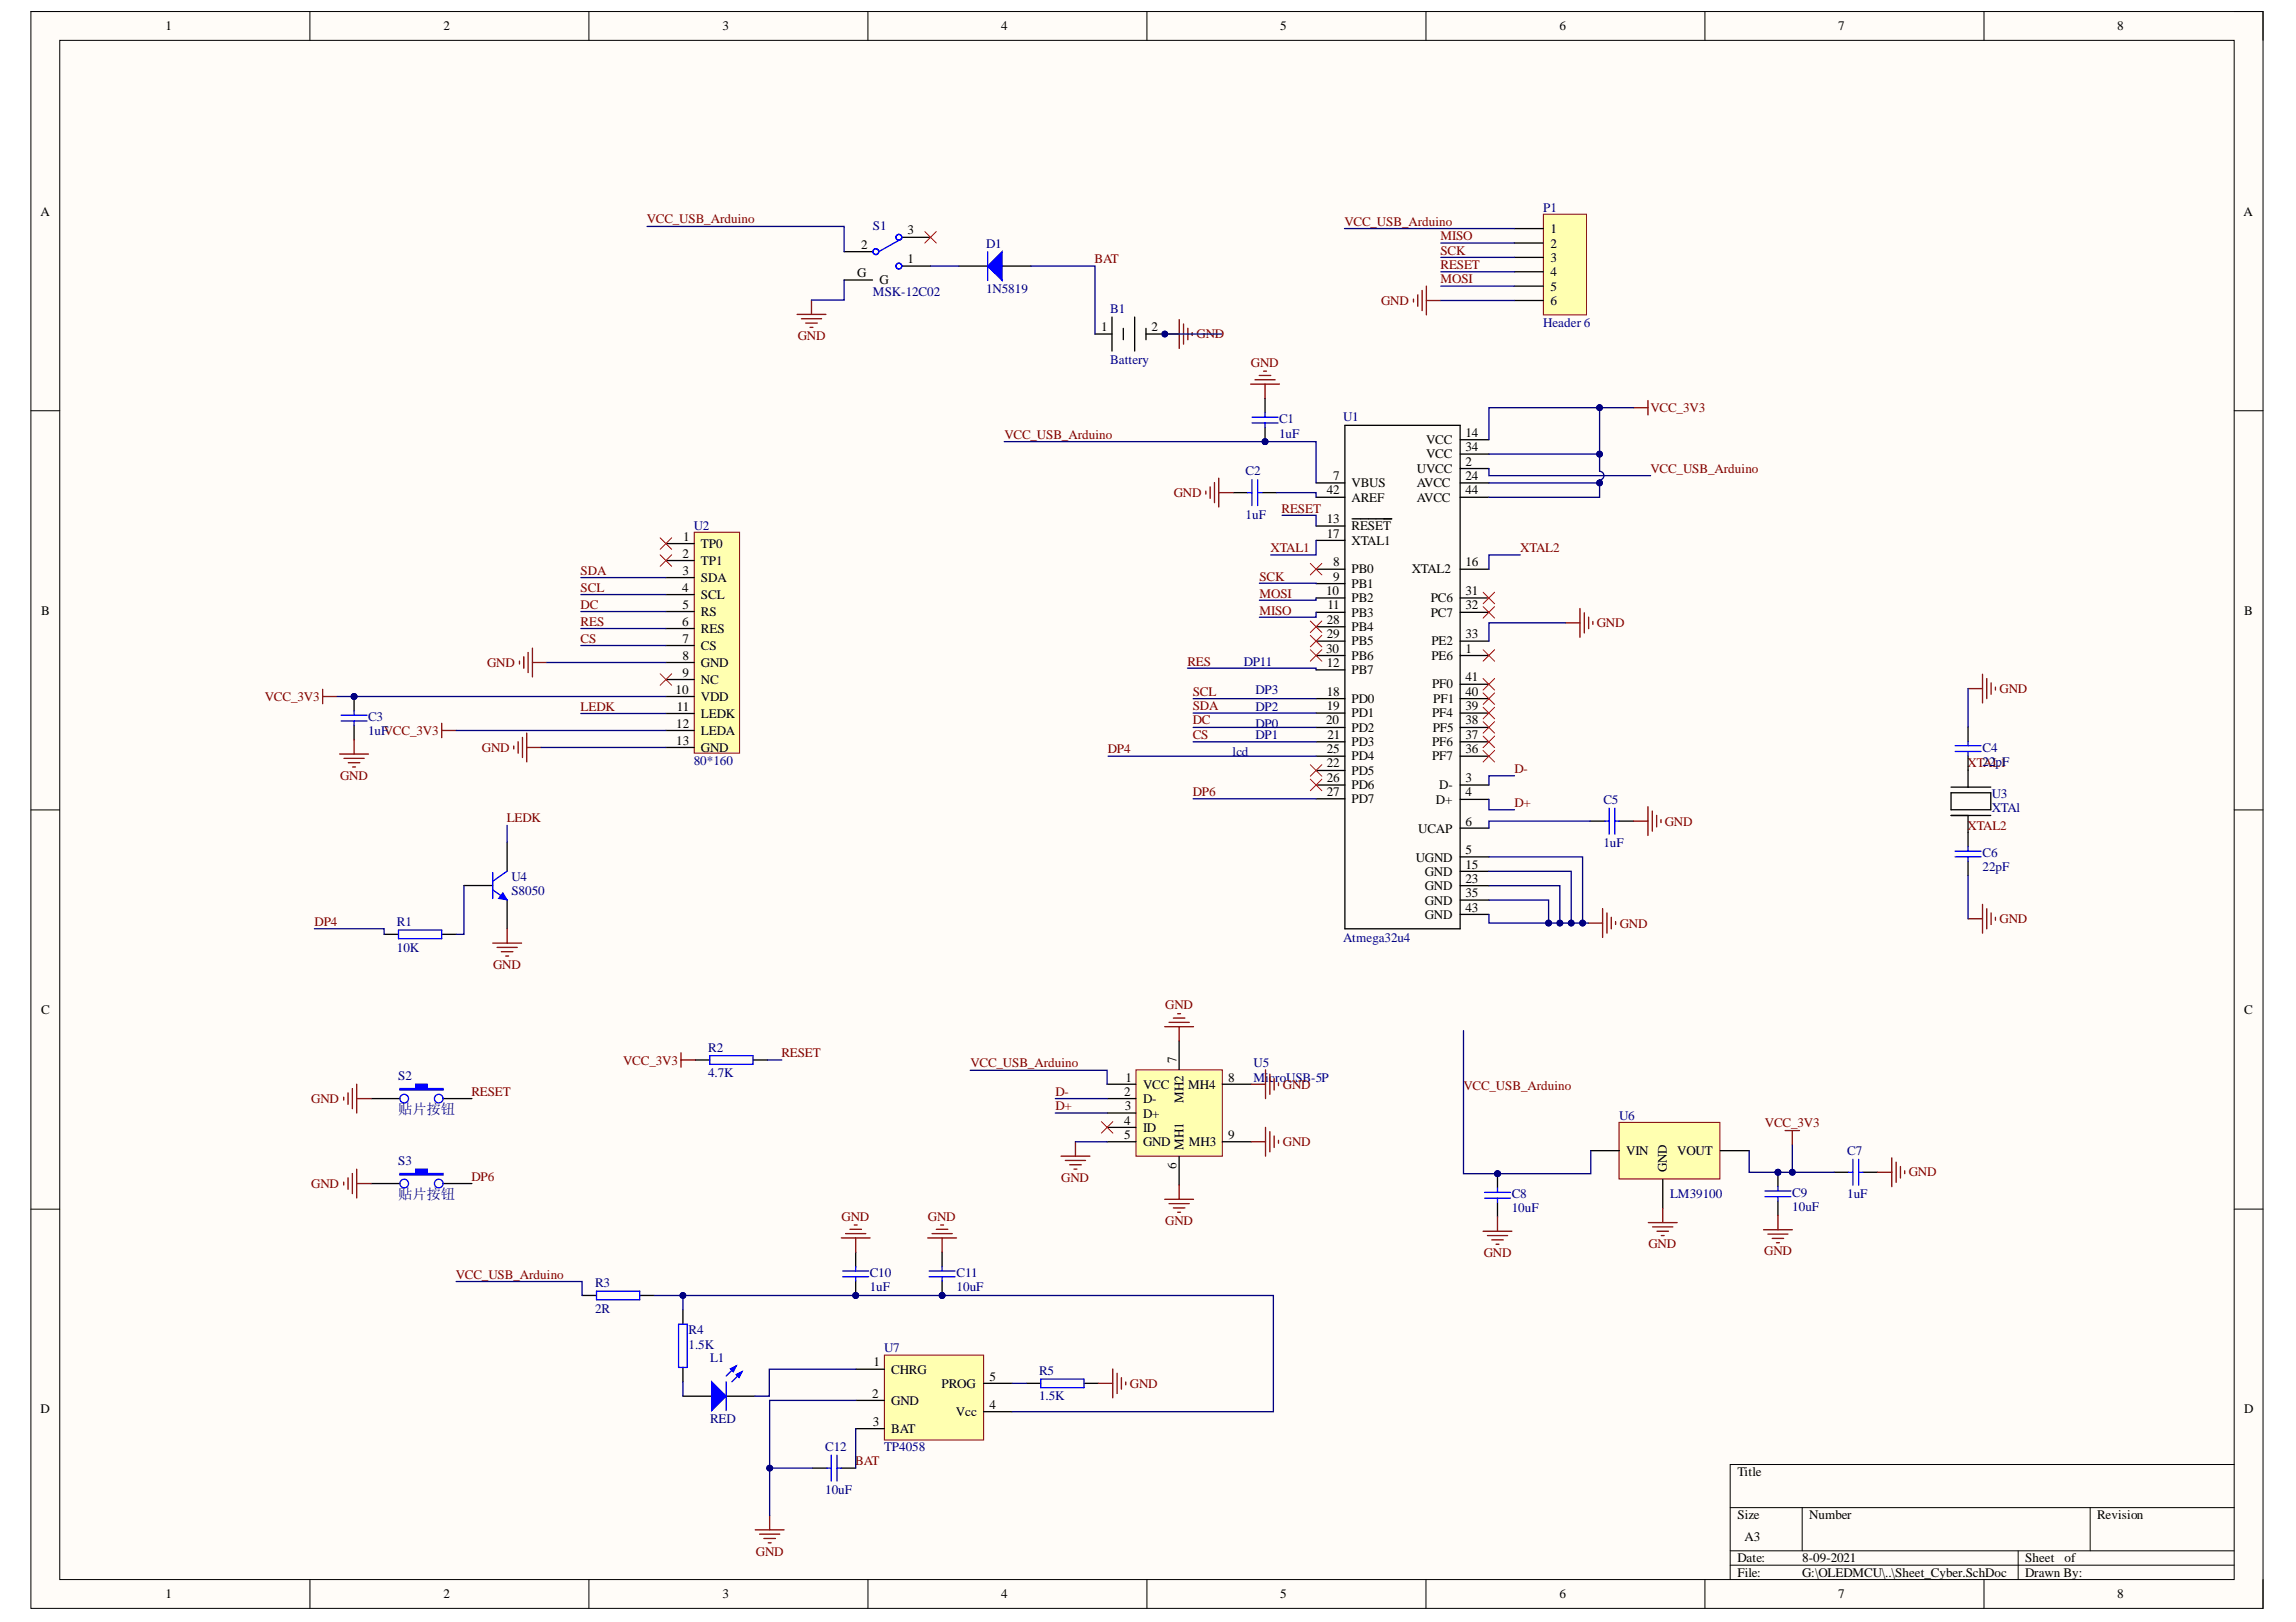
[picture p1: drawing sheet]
<svg xmlns="http://www.w3.org/2000/svg" width="297mm" height="210mm" viewBox="0 0 297 210" stroke-linecap="round" stroke-linejoin="round" font-family="sans-serif">
<defs><g id="words">
<g font-size="1.9" fill="#000080">
<text x="51.5" y="144.2">贴片按钮</text>
<text x="51.5" y="155.2">贴片按钮</text>
</g>
<g font-size="1.7">
<text x="21.4" y="3.9">1</text>
<text x="57.4" y="3.9">2</text>
<text x="93.5" y="3.9">3</text>
<text x="129.5" y="3.9">4</text>
<text x="165.6" y="3.9">5</text>
<text x="201.8" y="3.9">6</text>
<text x="237.8" y="3.9">7</text>
<text x="273.9" y="3.9">8</text>
<text x="5.2" y="27.9">A</text>
<text x="290.2" y="27.9">A</text>
<text x="110.9" y="35.8">G</text>
<text x="111.4" y="32.2">2</text>
<text x="117.4" y="30.3">3</text>
<text x="117.4" y="34.1">1</text>
<text x="200.6" y="30.2">1</text>
<text x="200.6" y="32">2</text>
<text x="200.6" y="33.9">3</text>
<text x="200.6" y="35.8">4</text>
<text x="113.8" y="36.8">G</text>
<text x="200.6" y="37.6">5</text>
<text x="200.6" y="39.5">6</text>
<text x="142.5" y="42.9">1</text>
<text x="149" y="42.9">2</text>
<text x="184.5" y="59.3">VCC</text>
<text x="184.5" y="57.5">VCC</text>
<text x="189.6" y="58.4">34</text>
<text x="189.6" y="56.5">14</text>
<text x="171.6" y="64">42</text>
<text x="172.5" y="62.1">7</text>
<text x="174.9" y="64.9">AREF</text>
<text x="174.9" y="63.1">VBUS</text>
<text x="183.3" y="64.9">AVCC</text>
<text x="183.3" y="63.1">AVCC</text>
<text x="183.3" y="61.2">UVCC</text>
<text x="189.6" y="64">44</text>
<text x="189.6" y="62.1">24</text>
<text x="189.6" y="60.3">2</text>
<text x="88.4" y="70">1</text>
<text x="90.7" y="70.9">TP0</text>
<text x="171.6" y="69.6">17</text>
<text x="171.6" y="67.7">13</text>
<text x="174.9" y="70.5">XTAL1</text>
<text x="174.9" y="68.6">RESET</text>
<text x="88.2" y="76.6">4</text>
<text x="88.3" y="72.2">2</text>
<text x="88.3" y="74.4">3</text>
<text x="90.7" y="73.1">TP1</text>
<text x="90.7" y="75.3">SDA</text>
<text x="90.7" y="77.5">SCL</text>
<text x="171.6" y="77">10</text>
<text x="172.5" y="75.1">9</text>
<text x="172.5" y="73.3">8</text>
<text x="174.9" y="77.9">PB2</text>
<text x="174.9" y="76.1">PB1</text>
<text x="174.9" y="74.2">PB0</text>
<text x="182.6" y="74.2">XTAL2</text>
<text x="185.1" y="77.9">PC6</text>
<text x="189.6" y="77">31</text>
<text x="189.6" y="73.3">16</text>
<text x="5.3" y="79.5">B</text>
<text x="88.2" y="81">6</text>
<text x="88.3" y="78.8">5</text>
<text x="88.3" y="83.2">7</text>
<text x="90.7" y="79.7">RS</text>
<text x="90.7" y="81.9">RES</text>
<text x="171.6" y="82.6">29</text>
<text x="171.6" y="80.7">28</text>
<text x="171.7" y="78.9">11</text>
<text x="174.9" y="83.5">PB5</text>
<text x="174.9" y="81.7">PB4</text>
<text x="174.9" y="79.8">PB3</text>
<text x="185.1" y="79.8">PC7</text>
<text x="185.2" y="83.5">PE2</text>
<text x="189.6" y="82.6">33</text>
<text x="189.6" y="78.9">32</text>
<text x="290.3" y="79.5">B</text>
<text x="87.4" y="89.8">10</text>
<text x="88.3" y="85.4">8</text>
<text x="88.3" y="87.6">9</text>
<text x="90.7" y="84.1">CS</text>
<text x="90.7" y="86.3">GND</text>
<text x="90.7" y="88.5">NC</text>
<text x="171.6" y="84.4">30</text>
<text x="171.6" y="86.3">12</text>
<text x="174.9" y="87.2">PB7</text>
<text x="174.9" y="85.4">PB6</text>
<text x="185.2" y="85.4">PE6</text>
<text x="185.3" y="89.1">PF0</text>
<text x="189.6" y="88.2">41</text>
<text x="189.6" y="84.4">1</text>
<text x="87.5" y="94.2">12</text>
<text x="87.6" y="92">11</text>
<text x="90.7" y="90.7">VDD</text>
<text x="90.7" y="92.9">LEDK</text>
<text x="90.7" y="95.1">LEDA</text>
<text x="171.6" y="93.7">20</text>
<text x="171.6" y="91.9">19</text>
<text x="171.6" y="90">18</text>
<text x="171.7" y="95.6">21</text>
<text x="174.9" y="94.7">PD2</text>
<text x="174.9" y="92.8">PD1</text>
<text x="174.9" y="90.9">PD0</text>
<text x="185.3" y="92.8">PF4</text>
<text x="185.3" y="94.7">PF5</text>
<text x="185.4" y="90.9">PF1</text>
<text x="189.6" y="95.6">37</text>
<text x="189.6" y="93.7">38</text>
<text x="189.6" y="91.9">39</text>
<text x="189.6" y="90">40</text>
<text x="87.5" y="96.4">13</text>
<text x="90.7" y="97.3">GND</text>
<text x="171.6" y="101.2">26</text>
<text x="171.6" y="99.3">22</text>
<text x="171.6" y="97.5">25</text>
<text x="174.9" y="100.2">PD5</text>
<text x="174.9" y="98.4">PD4</text>
<text x="174.9" y="96.5">PD3</text>
<text x="185.3" y="98.4">PF7</text>
<text x="185.3" y="96.5">PF6</text>
<text x="189.6" y="101.2">3</text>
<text x="189.6" y="97.5">36</text>
<text x="171.6" y="103">27</text>
<text x="174.9" y="104">PD7</text>
<text x="174.9" y="102.1">PD6</text>
<text x="183.5" y="107.8">UCAP</text>
<text x="185.8" y="104.1">D+</text>
<text x="186.2" y="102.1">D-</text>
<text x="189.6" y="106.8">6</text>
<text x="189.6" y="103">4</text>
<text x="183.1" y="111.5">UGND</text>
<text x="184.3" y="113.3">GND</text>
<text x="189.6" y="112.4">15</text>
<text x="189.6" y="110.6">5</text>
<text x="184.3" y="118.9">GND</text>
<text x="184.3" y="117.1">GND</text>
<text x="184.3" y="115.2">GND</text>
<text x="189.6" y="118">43</text>
<text x="189.6" y="116.1">35</text>
<text x="189.6" y="114.3">23</text>
<text x="5.3" y="131.2">C</text>
<text x="290.3" y="131.2">C</text>
<text x="152.2" y="137.6" transform="rotate(-90 152.2 137.6)">7</text>
<text x="145.4" y="141.8">2</text>
<text x="145.5" y="143.7">3</text>
<text x="145.6" y="140">1</text>
<text x="147.9" y="140.9">VCC</text>
<text x="147.9" y="142.8">D-</text>
<text x="153.1" y="142.8" transform="rotate(-90 153.1 142.8)">MH2</text>
<text x="153.7" y="140.9">MH4</text>
<text x="158.9" y="140">8</text>
<text x="145.4" y="145.6">4</text>
<text x="145.4" y="147.4">5</text>
<text x="147.9" y="144.6">D+</text>
<text x="147.9" y="146.5">ID</text>
<text x="147.9" y="148.3">GND</text>
<text x="153.1" y="148.8" transform="rotate(-90 153.1 148.8)">MH1</text>
<text x="153.8" y="148.3">MH3</text>
<text x="158.9" y="147.4">9</text>
<text x="210.4" y="149.4">VIN</text>
<text x="217" y="149.4">VOUT</text>
<text x="152.2" y="151.2" transform="rotate(-90 152.2 151.2)">6</text>
<text x="215.6" y="151.7" transform="rotate(-90 215.6 151.7)">GND</text>
<text x="113" y="176.8">1</text>
<text x="115.3" y="177.8">CHRG</text>
<text x="121.8" y="179.6">PROG</text>
<text x="128" y="178.7">5</text>
<text x="5.2" y="182.8">D</text>
<text x="112.9" y="180.9">2</text>
<text x="112.9" y="184.5">3</text>
<text x="115.3" y="181.8">GND</text>
<text x="115.3" y="185.5">BAT</text>
<text x="123.7" y="183.3">Vcc</text>
<text x="128" y="182.3">4</text>
<text x="290.3" y="182.8">D</text>
<text x="224.8" y="191">Title</text>
<text x="224.8" y="196.6">Size</text>
<text x="234.1" y="196.6">Number</text>
<text x="271.3" y="196.6">Revision</text>
<text x="224.8" y="202.2">Date:</text>
<text x="225.7" y="199.4">A3</text>
<text x="233.1" y="202.2">8-09-2021</text>
<text x="262" y="202.2">Sheet</text>
<text x="267.1" y="202.2">of</text>
<text x="21.4" y="206.8">1</text>
<text x="57.4" y="206.8">2</text>
<text x="93.5" y="206.8">3</text>
<text x="129.5" y="206.8">4</text>
<text x="165.6" y="206.8">5</text>
<text x="201.8" y="206.8">6</text>
<text x="224.8" y="204.1">File:</text>
<text x="233.1" y="204.1">G:\OLEDMCU\..\Sheet_Cyber.SchDoc</text>
<text x="237.8" y="206.8">7</text>
<text x="262" y="204.1">Drawn By:</text>
<text x="273.9" y="206.8">8</text>
</g>
<g font-size="1.7" fill="#800000">
<text x="83.7" y="28.9">VCC_USB_Arduino</text>
<text x="173.9" y="29.2">VCC_USB_Arduino</text>
<text x="141.6" y="34.1">BAT</text>
<text x="186.4" y="33">SCK</text>
<text x="186.4" y="31.1">MISO</text>
<text x="186.4" y="34.8">RESET</text>
<text x="178.7" y="39.5">GND</text>
<text x="186.4" y="36.7">MOSI</text>
<text x="103.2" y="44">GND</text>
<text x="154.8" y="43.8">GND</text>
<text x="161.8" y="47.5">GND</text>
<text x="213.5" y="53.3">VCC_3V3</text>
<text x="129.9" y="56.8">VCC_USB_Arduino</text>
<text x="151.8" y="64.3">GND</text>
<text x="213.5" y="61.2">VCC_USB_Arduino</text>
<text x="164.4" y="71.4">XTAL1</text>
<text x="165.8" y="66.4">RESET</text>
<text x="196.7" y="71.4">XTAL2</text>
<text x="75.1" y="74.4">SDA</text>
<text x="75.1" y="76.6">SCL</text>
<text x="162.9" y="75.1">SCK</text>
<text x="162.9" y="77.3">MOSI</text>
<text x="75.1" y="78.8">DC</text>
<text x="75.1" y="81">RES</text>
<text x="75.1" y="83.2">CS</text>
<text x="162.9" y="79.5">MISO</text>
<text x="206.6" y="81.1">GND</text>
<text x="63" y="86.3">GND</text>
<text x="153.6" y="86.1">RES</text>
<text x="258.7" y="89.7">GND</text>
<text x="34.3" y="90.7">VCC_3V3</text>
<text x="75.1" y="92">LEDK</text>
<text x="154.3" y="90">SCL</text>
<text x="154.3" y="91.9">SDA</text>
<text x="154.3" y="93.7">DC</text>
<text x="154.3" y="95.6">CS</text>
<text x="44" y="100.9">GND</text>
<text x="62.3" y="97.3">GND</text>
<text x="143.3" y="97.5">DP4</text>
<text x="195.9" y="100">D-</text>
<text x="254.5" y="99.3">XT22pF</text>
<text x="256.6" y="99.3">AL1</text>
<text x="65.6" y="106.4">LEDK</text>
<text x="154.3" y="103">DP6</text>
<text x="195.9" y="104.4">D+</text>
<text x="215.4" y="106.8">GND</text>
<text x="254.5" y="107.3">XTAL2</text>
<text x="40.7" y="119.9">DP4</text>
<text x="258.7" y="119.4">GND</text>
<text x="63.8" y="125.4">GND</text>
<text x="209.5" y="120">GND</text>
<text x="150.7" y="130.6">GND</text>
<text x="80.6" y="137.8">VCC_3V3</text>
<text x="101.1" y="136.8">RESET</text>
<text x="40.3" y="142.8">GND</text>
<text x="61" y="141.8">RESET</text>
<text x="125.5" y="138.1">VCC_USB_Arduino</text>
<text x="136.5" y="141.8">D-</text>
<text x="136.5" y="143.7">D+</text>
<text x="166" y="140.9">GND</text>
<text x="189.3" y="141.1">VCC_USB_Arduino</text>
<text x="166" y="148.3">GND</text>
<text x="228.3" y="145.9">VCC_3V3</text>
<text x="40.3" y="153.8">GND</text>
<text x="61" y="152.8">DP6</text>
<text x="137.3" y="153">GND</text>
<text x="246.9" y="152.2">GND</text>
<text x="108.9" y="158">GND</text>
<text x="120" y="158">GND</text>
<text x="150.7" y="158.6">GND</text>
<text x="213.3" y="161.5">GND</text>
<text x="59" y="165.5">VCC_USB_Arduino</text>
<text x="191.9" y="162.7">GND</text>
<text x="228.2" y="162.5">GND</text>
<text x="146.2" y="179.6">GND</text>
<text x="110.7" y="189.6">BAT</text>
<text x="97.8" y="201.3">GND</text>
</g>
<g font-size="1.7" fill="#000080">
<text x="112.9" y="29.7">S1</text>
<text x="199.6" y="27.4">P1</text>
<text x="127.6" y="32">D1</text>
<text x="112.9" y="38.3">MSK-12C02</text>
<text x="127.6" y="37.9">1N5819</text>
<text x="143.6" y="40.5">B1</text>
<text x="143.6" y="47.1">Battery</text>
<text x="199.6" y="42.3">Header 6</text>
<text x="165.5" y="54.8">C1</text>
<text x="165.5" y="56.6">1uF</text>
<text x="173.8" y="54.5">U1</text>
<text x="161.2" y="61.5">C2</text>
<text x="89.8" y="68.5">U2</text>
<text x="161.2" y="67.1">1uF</text>
<text x="160.9" y="86.1">DP11</text>
<text x="162.4" y="89.8">DP3</text>
<text x="47.6" y="93.3">C3</text>
<text x="47.6" y="95.2">1uFVCC_3V3</text>
<text x="162.4" y="92">DP2</text>
<text x="162.4" y="94.2">DP0</text>
<text x="162.4" y="95.6">DP1</text>
<text x="89.8" y="99">80*160</text>
<text x="159.5" y="97.8">lcd</text>
<text x="256.5" y="97.3">C4</text>
<text x="207.4" y="104.1">C5</text>
<text x="257.7" y="103.2">U3</text>
<text x="257.7" y="105.1">XTAl</text>
<text x="207.4" y="109.6">1uF</text>
<text x="256.5" y="110.9">C6</text>
<text x="256.5" y="112.8">22pF</text>
<text x="51.3" y="119.8">R1</text>
<text x="66.2" y="114">U4</text>
<text x="66.2" y="115.9">S8050</text>
<text x="51.3" y="123.2">10K</text>
<text x="173.8" y="121.9">Atmega32u4</text>
<text x="91.6" y="136.1">R2</text>
<text x="51.5" y="139.7">S2</text>
<text x="91.6" y="139.4">4.7K</text>
<text x="162.2" y="138.1">U5</text>
<text x="162.2" y="140">Mi</text>
<text x="164.2" y="140">croUSB-5P</text>
<text x="209.5" y="144.9">U6</text>
<text x="239" y="149.4">C7</text>
<text x="51.5" y="150.7">S3</text>
<text x="195.6" y="155">C8</text>
<text x="216.1" y="155">LM39100</text>
<text x="231.9" y="154.9">C9</text>
<text x="239" y="155">1uF</text>
<text x="195.6" y="156.9">10uF</text>
<text x="231.9" y="156.7">10uF</text>
<text x="77" y="166.5">R3</text>
<text x="112.5" y="165.3">C10</text>
<text x="112.5" y="167.1">1uF</text>
<text x="123.8" y="165.3">C11</text>
<text x="123.8" y="167.1">10uF</text>
<text x="77" y="169.9">2R</text>
<text x="89.1" y="172.7">R4</text>
<text x="89.1" y="174.6">1.5K</text>
<text x="91.9" y="176.2">L1</text>
<text x="114.4" y="175">U7</text>
<text x="134.4" y="177.9">R5</text>
<text x="91.9" y="184.2">RED</text>
<text x="134.4" y="181.2">1.5K</text>
<text x="106.8" y="187.7">C12</text>
<text x="114.4" y="187.8">TP4058</text>
<text x="106.8" y="193.3">10uF</text>
</g>
</g></defs>
<path d="M4 1.5h288.8v206.6h-288.8z" fill-rule="evenodd" fill="#fffcf8"/>
<path d="M4 1.5h288.8v206.6h-288.8z" fill="none" stroke="#000" stroke-width=".13"/>
<path d="M7.7 5.2h281.3v199.2h-281.3z" fill-rule="evenodd" fill="#fffcf8"/>
<g fill="none" stroke="#000" stroke-width=".13">
<path d="M4 1.5h3.7M7.7 5.2h281.3v199.2h-281.3zM40.1 1.5v3.7M76.2 1.5v3.7M112.3 1.5v3.7M148.4 1.5v3.7M184.5 1.5v3.7M220.6 1.5v3.7M256.7 1.5v3.7M289 1.5h3.8v3.7M4 53.2h3.7M289 53.2h3.8"/>
<path d="M4 104.8h3.7M289 104.8h3.8M4 156.5h3.7M289 156.5h3.8M223.8 195.1h65.2M233.2 195.1v5.6M270.4 195.1v5.6M289 189.5h-65.2v14.9M40.1 204.4v3.7M76.2 204.4v3.7M112.3 204.4v3.7M148.4 204.4v3.7"/>
<path d="M184.5 204.4v3.7M220.6 204.4v3.7M223.8 200.7h65.2M223.8 202.6h65.2M256.7 204.4v3.7M261.1 200.7v3.7M292.8 204.4v3.7"/>
</g>
<path d="M254.6 94.1v1.8M254.6 97.8v4.1M252.4 102.6h5.2v2.2h-5.2zM252.4 105.5h5.2M252.4 101.9h5.2M254.6 105.5v4.1M254.6 111.4v1.9M90 137.2h1.8M97.4 137.2h1.9" fill="none" stroke="#000" stroke-width=".17"/>
<path d="M252.9 97.2h3.4M252.9 96.5h3.4M254.6 95.9v.6M254.6 97.2v.6M252.9 110.9h3.4M252.9 110.1h3.4M254.6 109.6v.5M254.6 110.9v.5M91.8 136.6h5.6v1.1h-5.6z" fill="none" stroke="#00f" stroke-width=".17"/>
<path d="M254.6 89.1h1.9M256.5 87.3v3.7M257 87.8v2.6M257.6 88.4v1.5M258.2 88.9v.4M254.6 118.9h1.9M256.5 117v3.8M257 117.6v2.6M257.6 118.1v1.5M258.2 118.7v.4M88.1 136.2v1.9M88.1 137.2h1.9" fill="none" stroke="#800000" stroke-width=".17"/>
<path d="M199.7 27.7h5.5v13h-5.5z" fill-rule="evenodd" fill="#ffffb0"/>
<path d="M199.7 27.7h5.5v13h-5.5z" fill="none" stroke="#800000" stroke-width=".13"/>
<path d="M195.9 29.6h3.8M195.9 31.4h3.8M195.9 33.3h3.8M195.9 35.2h3.8M195.9 37h3.8M195.9 38.9h3.8" fill="none" stroke="#000" stroke-width=".17"/>
<path d="M182.9 38.7v.4M183.4 38.1v1.5M184 37.6v2.6M184.5 37v3.7M184.5 38.9h1.9" fill="none" stroke="#800000" stroke-width=".17"/>
<path d="M147 138.5h11.1v11.1h-11.1z" fill-rule="evenodd" fill="#ffffb0"/>
<path d="M147 138.5h11.1v11.1h-11.1z" fill="none" stroke="#800000" stroke-width=".13"/>
<path d="M152.5 134.7v3.7M143.2 140.3h3.8M143.2 142.2h3.8M143.2 144h3.8M143.2 145.9h3.8M143.2 147.8h3.8M152.5 149.7v3.6M158.1 140.3h3.8M158.1 147.8h3.8" fill="none" stroke="#000" stroke-width=".17"/>
<g fill="none" stroke="#800000" stroke-width=".17">
<path d="M150.7 132.9h3.7M151.2 132.3h2.7M151.8 131.7h1.5M152.4 131.2h.3M152.5 132.9v1.8M163.7 138.5v3.7M164.3 139v2.6M164.8 139.6v1.5M137.3 149.6h3.7M137.8 150.2h2.6M138.4 150.7h1.5M138.9 151.3h.4"/>
<path d="M139.1 147.8v1.8M150.7 155.2h3.7M151.2 155.8h2.7M151.8 156.3h1.5M152.4 156.9h.3M152.5 153.3v1.9M161.9 140.3h1.8M161.9 147.8h1.8M163.7 145.9v3.7M164.3 146.5v2.6M164.8 147v1.5M165.4 140.1v.4"/>
<path d="M165.4 147.6v.3M230.9 146.3h1.9M231.9 146.3v1.9"/>
</g>
<path d="M142.5 145.1l1.5 1.5M144 145.1l-1.5 1.5" fill="none" stroke="#f00" stroke-width=".13"/>
<path d="M209.5 145.2h13v7.4h-13z" fill-rule="evenodd" fill="#ffffb0"/>
<path d="M209.5 145.2h13v7.4h-13z" fill="none" stroke="#800000" stroke-width=".13"/>
<path d="M205.8 148.9h3.7M215.1 152.6v3.8M222.6 148.9h3.7" fill="none" stroke="#000" stroke-width=".17"/>
<path d="M213.2 158.2h3.8M213.8 158.8h2.6M214.4 159.3h1.5M214.9 159.9h.4M215.1 156.4v1.8" fill="none" stroke="#800000" stroke-width=".17"/>
<circle cx="230" cy="151.7" r=".37" fill="#000080"/>
<circle cx="230" cy="151.7" r=".37" fill="none" stroke="#000080" stroke-width=".13"/>
<path d="M230 151.7v1.9" fill="none" stroke="#000" stroke-width=".17"/>
<circle cx="230" cy="151.7" r=".37" fill="#000080"/>
<circle cx="230" cy="151.7" r=".37" fill="none" stroke="#000080" stroke-width=".13"/>
<path d="M230 155.4v1.9M237.3 151.7h1.9M241 151.7h1.9" fill="none" stroke="#000" stroke-width=".17"/>
<path d="M228.3 154.9h3.4M228.3 154.1h3.4M230 153.6v.5M230 154.9v.5M239.2 151.7h.5M239.7 150v3.4M240.5 151.7h.5M240.5 150v3.4" fill="none" stroke="#00f" stroke-width=".17"/>
<path d="M228.2 159.1h3.7M228.7 159.7h2.6M230 157.3v1.8M242.9 151.7h1.8M244.7 149.8v3.8M245.3 150.4v2.6M245.9 151v1.4M246.4 151.5v.4M229.3 160.3h1.5M229.8 160.8h.4" fill="none" stroke="#800000" stroke-width=".17"/>
<circle cx="193.7" cy="151.9" r=".37" fill="#000080"/>
<circle cx="193.7" cy="151.9" r=".37" fill="none" stroke="#000080" stroke-width=".13"/>
<path d="M193.7 151.9v1.8" fill="none" stroke="#000" stroke-width=".17"/>
<circle cx="193.7" cy="151.9" r=".37" fill="#000080"/>
<circle cx="193.7" cy="151.9" r=".37" fill="none" stroke="#000080" stroke-width=".13"/>
<path d="M193.7 155.6v1.9" fill="none" stroke="#000" stroke-width=".17"/>
<path d="M192.1 155.1h3.3M192.1 154.3h3.3M193.7 153.7v.6M193.7 155.1v.5" fill="none" stroke="#00f" stroke-width=".17"/>
<path d="M150.7 43.2h1.9M152.6 41.4v3.7M153.1 41.9v2.6M153.7 42.5v1.5M154.2 43v.4M191.9 159.3h3.7M192.4 159.9h2.6M193.7 157.5v1.8M193 160.5h1.5M193.6 161h.3" fill="none" stroke="#800000" stroke-width=".17"/>
<circle cx="150.7" cy="43.2" r=".37" fill="#000080"/>
<circle cx="150.7" cy="43.2" r=".37" fill="none" stroke="#000080" stroke-width=".13"/>
<g fill="none" stroke="#000" stroke-width=".17">
<path d="M174 55h14.9v65.2h-14.9zM188.9 58.8h3.7M188.9 56.9h3.7M170.3 79.2h3.7M170.3 77.4h3.7M170.3 73.7h3.7M170.3 64.4h3.7M170.3 62.5h3.7M170.3 75.5h3.7M170.3 69.9h3.7M170.3 68.1h3.7M174.9 67.1h5.2"/>
<path d="M188.9 79.2h3.7M188.9 77.4h3.7M188.9 73.7h3.7M188.9 64.4h3.7M188.9 62.5h3.7M188.9 60.6h3.7M170.3 97.9h3.7M170.3 96h3.7M170.3 94.1h3.7M170.3 92.3h3.7M170.3 90.4h3.7M170.3 84.8h3.7"/>
<path d="M170.3 83h3.7M170.3 99.7h3.7M170.3 86.7h3.7M170.3 81.1h3.7M188.9 97.9h3.7M188.9 96h3.7M188.9 94.1h3.7M188.9 92.3h3.7M188.9 90.4h3.7M188.9 88.6h3.7M188.9 84.8h3.7M188.9 83h3.7"/>
<path d="M170.3 101.6h3.7M170.3 103.4h3.7M188.9 118.3h3.7M188.9 116.5h3.7M188.9 114.6h3.7M188.9 112.8h3.7M188.9 110.9h3.7M188.9 107.2h3.7M188.9 103.4h3.7M188.9 101.6h3.7"/>
</g>
<circle cx="163.7" cy="57.2" r=".37" fill="#000080"/>
<circle cx="163.7" cy="57.2" r=".37" fill="none" stroke="#000080" stroke-width=".13"/>
<path d="M163.7 55.3v1.9" fill="none" stroke="#000" stroke-width=".17"/>
<circle cx="163.7" cy="57.2" r=".37" fill="#000080"/>
<circle cx="163.7" cy="57.2" r=".37" fill="none" stroke="#000080" stroke-width=".13"/>
<g fill="none" stroke="#000" stroke-width=".17">
<path d="M109.2 32.6h3.7M109.2 36.2h3.7M116.7 30.7h3.7M116.7 34.4h3.7M124.1 34.4h3.7M129.6 34.4h3.8M141.7 43.2h2.2M143.9 41v4.4M145.3 42.5v1.5M146.8 41v4.4M148.3 42.5v1.5M148.3 43.2h2.2"/>
<path d="M163.7 51.6v1.8M159.5 63.8h1.9M163.3 63.8h1.8M205.7 106.3h1.9M209.5 106.3h1.8"/>
</g>
<g fill="none" stroke="#00f" stroke-width=".17">
<path d="M116.7 30.9l-3 1.7M162 54h3.3M162 54.7h3.3M163.7 53.4v.6M163.7 54.7v.6M161.4 63.8h.6M162 62.1v3.3M162.7 63.8h.6M162.7 62.1v3.3M207.6 106.3h.6M208.2 104.6v3.3M208.9 106.3h.6"/>
<path d="M208.9 104.6v3.3"/>
<circle cx="113.3" cy="32.6" r=".37"/>
<circle cx="116.3" cy="30.7" r=".37"/>
<circle cx="116.3" cy="34.4" r=".37"/>
</g>
<g fill="none" stroke="#800000" stroke-width=".17">
<path d="M105 38.8v1.9M103.1 40.7h3.7M103.7 41.2h2.6M104.2 41.8h1.5M104.8 42.4h.4M161.8 49.7h3.7M162.4 49.1h2.6M162.9 48.6h1.5M163.5 48h.4M163.7 49.7v1.9M211.3 52.8h1.9M213.2 51.8v1.9"/>
<path d="M156 63.6v.3M156.6 63v1.5M157.1 62.4v2.7M157.7 61.9v3.7M157.7 63.8h1.8M204.4 78.7v3.8M205 79.3v2.6M205.5 79.9v1.5M202.5 80.6h1.9M206.1 80.4v.4M205.5 119.5h1.8M207.3 117.6v3.7"/>
<path d="M207.9 118.1v2.7M208.5 118.7v1.5M209 119.3v.3M211.3 106.3h1.9M213.2 104.4v3.7M213.8 105v2.6M214.3 105.5v1.5M214.9 106.1v.3"/>
</g>
<g fill="none" stroke="#f00" stroke-width=".13">
<path d="M119.6 30l1.5 1.5M121.1 30l-1.5 1.5M169.5 72.9l1.5 1.5M171 72.9l-1.5 1.5M191.9 76.6l1.5 1.5M191.9 78.5l1.5 1.5M193.4 76.6l-1.5 1.5M193.4 78.5l-1.5 1.5M169.5 80.4l1.5 1.5M169.5 82.2l1.5 1.5M169.5 84.1l1.5 1.5M171 80.4l-1.5 1.5"/>
<path d="M171 82.2l-1.5 1.5M171 84.1l-1.5 1.5M191.9 84.1l1.5 1.5M191.9 87.8l1.5 1.5M191.9 89.7l1.5 1.5M191.9 91.5l1.5 1.5M191.9 93.4l1.5 1.5M191.9 95.3l1.5 1.4M191.9 97.1l1.5 1.5M193.4 84.1l-1.5 1.5M193.4 87.8l-1.5 1.5M193.4 89.7l-1.5 1.5"/>
<path d="M193.4 91.5l-1.5 1.5M193.4 93.4l-1.5 1.5M193.4 95.3l-1.5 1.4M193.4 97.1l-1.5 1.5"/>
</g>
<path d="M129.6 32.6v3.7l-1.8-1.9z" fill="#00f"/>
<path d="M127.8 32.6v3.7M129.6 32.6v3.7l-1.8-1.9z" fill="none" stroke="#00f" stroke-width=".17"/>
<path d="M89.8 68.9h5.9v28.6h-5.9z" fill-rule="evenodd" fill="#ffffb0"/>
<path d="M89.8 68.9h5.9v28.6h-5.9z" fill="none" stroke="#800000" stroke-width=".13"/>
<g fill="none" stroke="#000" stroke-width=".17">
<path d="M86.1 70.3h3.7M86.1 72.5h3.7M86.1 74.7h3.7M86.1 76.9h3.7M86.1 79.1h3.7M86.1 81.3h3.7M86.1 83.5h3.7M86.1 85.7h3.7M86.1 87.9h3.7M86.1 90.1h3.7M86.1 92.3h3.7M86.1 94.5h3.7"/>
<path d="M86.1 96.7h3.7"/>
</g>
<path d="M85.4 69.6l1.5 1.5M85.4 71.8l1.5 1.5M86.9 69.6l-1.5 1.5M86.9 71.8l-1.5 1.5M85.4 87.2l1.5 1.5M86.9 87.2l-1.5 1.5" fill="none" stroke="#f00" stroke-width=".13"/>
<g fill="none" stroke="#800000" stroke-width=".17">
<path d="M41.7 89.2v1.9M41.7 90.1h1.9M57.1 93.6v1.9M57.1 94.5h1.9M66.5 96.5v.4M67 96v1.5M67.2 85.5v.4M67.6 95.4v2.6M67.8 85v1.5M68.1 94.9v3.7M68.1 96.7h1.9M68.3 84.4v2.6"/>
<path d="M68.9 83.9v3.7M68.9 85.7h1.8"/>
</g>
<circle cx="45.8" cy="90.1" r=".37" fill="#000080"/>
<circle cx="45.8" cy="90.1" r=".37" fill="none" stroke="#000080" stroke-width=".13"/>
<path d="M45.8 90.1v1.9" fill="none" stroke="#000" stroke-width=".17"/>
<circle cx="45.8" cy="90.1" r=".37" fill="#000080"/>
<circle cx="45.8" cy="90.1" r=".37" fill="none" stroke="#000080" stroke-width=".13"/>
<path d="M45.8 93.9v1.8M60 114.6h3.7M65.6 109v3.7M65.6 116.5v3.7" fill="none" stroke="#000" stroke-width=".17"/>
<path d="M44.1 93.3h3.4M44.1 92.6h3.4M45.8 92v.6M45.8 93.3v.6M63.7 115.2l1.9 1.3M63.7 112.9v3.4M65.6 112.7l-1.9 1.3" fill="none" stroke="#00f" stroke-width=".17"/>
<path d="M43.9 97.6h3.8M44.5 98.1h2.6M45.1 98.7h1.5M45.6 99.3h.4M45.8 95.7v1.9" fill="none" stroke="#800000" stroke-width=".17"/>
<path d="M65.1 115.5l.5 1-1.1-.2z" fill="#00f"/>
<path d="M65.1 115.5l.5 1-1.1-.2z" fill="none" stroke="#00f" stroke-width=".13"/>
<path d="M63.7 122h3.8M64.3 122.6h2.6M64.9 123.2h1.5M65.4 123.7h.4M65.6 120.2v1.8" fill="none" stroke="#800000" stroke-width=".17"/>
<path d="M49.7 120.9h1.9M57.1 120.9h1.9M48 142.2h3.7M57.3 142.2h3.7" fill="none" stroke="#000" stroke-width=".17"/>
<path d="M51.6 120.4h5.5v1.1h-5.5z" fill="none" stroke="#00f" stroke-width=".17"/>
<path d="M51.7 140.9h2.1v-.6h1.5v.6h2v.2h-5.6z" fill-rule="evenodd" fill="#00f"/>
<g fill="none" stroke="#00f" stroke-width=".17">
<path d="M51.7 140.9h2.1v-.6h1.5v.6h2v.2h-5.6z"/>
<circle cx="52.3" cy="142.2" r=".56"/>
<circle cx="56.8" cy="142.2" r=".56"/>
</g>
<path d="M48 153.2h3.7M57.3 153.2h3.7" fill="none" stroke="#000" stroke-width=".17"/>
<path d="M51.7 151.9h2.1v-.6h1.5v.6h2v.1h-5.6z" fill-rule="evenodd" fill="#00f"/>
<g fill="none" stroke="#00f" stroke-width=".17">
<path d="M51.7 151.9h2.1v-.6h1.5v.6h2v.1h-5.6zM77.2 167.1h5.6v1.1h-5.6z"/>
<circle cx="52.3" cy="153.2" r=".56"/>
<circle cx="56.8" cy="153.2" r=".56"/>
</g>
<path d="M44.5 142v.4M44.5 153v.3M45 141.4v1.5M45 152.4v1.5M45.6 140.9v2.6M45.6 151.9v2.6M46.1 140.3v3.7M46.1 151.3v3.7M46.1 142.2h1.9M46.1 153.2h1.9" fill="none" stroke="#800000" stroke-width=".17"/>
<path d="M75.3 167.6h1.9M82.8 167.6h1.8" fill="none" stroke="#000" stroke-width=".17"/>
<path d="M114.4 175.4h12.9v11h-12.9z" fill-rule="evenodd" fill="#ffffb0"/>
<path d="M114.4 175.4h12.9v11h-12.9z" fill="none" stroke="#800000" stroke-width=".13"/>
<path d="M88.3 169.5v1.9M88.3 177v1.8M110.7 177.2h3.7M127.3 179h3.6M88.3 180.7h3.8M93.9 180.7h3.8M110.7 181.2h3.7M110.7 184.9h3.7M127.3 182.7h3.6" fill="none" stroke="#000" stroke-width=".17"/>
<path d="M87.8 171.4h1.1v5.6h-1.1z" fill="none" stroke="#00f" stroke-width=".17"/>
<path d="M92.1 178.8l1.8 1.9-1.8 1.8z" fill="#00f"/>
<path d="M92.1 178.8l1.8 1.9-1.8 1.8zM95.2 176.8l-1.3 1.3M96 177.5l-1.3 1.3" fill="none" stroke="#00f" stroke-width=".17"/>
<path d="M95.2 177.9l.8-.4-.4 .8z" fill="#00f"/>
<path d="M95.2 177.9l.8-.4-.4 .8z" fill="none" stroke="#00f" stroke-width=".17"/>
<path d="M94.5 177.1l.7-.3-.3 .7z" fill="#00f"/>
<path d="M93.9 178.8v3.7M94.5 177.1l.7-.3-.3 .7z" fill="none" stroke="#00f" stroke-width=".17"/>
<circle cx="110.7" cy="167.6" r=".37" fill="#000080"/>
<circle cx="110.7" cy="167.6" r=".37" fill="none" stroke="#000080" stroke-width=".13"/>
<path d="M110.7 162.1v1.8M110.7 165.8v1.8" fill="none" stroke="#000" stroke-width=".17"/>
<circle cx="110.7" cy="167.6" r=".37" fill="#000080"/>
<circle cx="110.7" cy="167.6" r=".37" fill="none" stroke="#000080" stroke-width=".13"/>
<path d="M109 165.2h3.4M109 164.5h3.4M110.7 163.9v.6M110.7 165.2v.6M134.6 178.5h5.6v1.1h-5.6zM107 190h.5M107.5 188.3v3.4M108.3 190h.5M108.3 188.3v3.4" fill="none" stroke="#00f" stroke-width=".17"/>
<path d="M132.8 179h1.8M140.2 179h1.9M105.1 190h1.9M108.8 190h1.9" fill="none" stroke="#000" stroke-width=".17"/>
<path d="M142.1 179h1.9M144 177.2v3.7M144.5 177.7v2.6M145.1 178.3v1.5M145.6 178.8v.4" fill="none" stroke="#800000" stroke-width=".17"/>
<circle cx="121.9" cy="167.6" r=".37" fill="#000080"/>
<circle cx="121.9" cy="167.6" r=".37" fill="none" stroke="#000080" stroke-width=".13"/>
<path d="M121.9 162.1v1.8M121.9 165.8v1.8" fill="none" stroke="#000" stroke-width=".17"/>
<circle cx="121.9" cy="167.6" r=".37" fill="#000080"/>
<circle cx="121.9" cy="167.6" r=".37" fill="none" stroke="#000080" stroke-width=".13"/>
<path d="M120.2 165.2h3.4M120.2 164.5h3.4M121.9 163.9v.6M121.9 165.2v.6" fill="none" stroke="#00f" stroke-width=".17"/>
<g fill="none" stroke="#800000" stroke-width=".17">
<path d="M109.4 159.6h2.6M110 159.1h1.4M110.5 158.5h.4M120.6 159.6h2.6M121.1 159.1h1.5M121.7 158.5h.4M108.8 160.2h3.8M110.7 160.2v1.9M120 160.2h3.7M121.9 160.2v1.9M97.7 198h3.7M98.3 198.5h2.6"/>
<path d="M98.8 199.1h1.5M99.4 199.7h.4M99.6 196.1v1.9"/>
</g>
<path d="M169.5 99l1.5 1.4M171 99l-1.5 1.4M169.5 100.8l1.5 1.5M171 100.8l-1.5 1.5" fill="none" stroke="#f00" stroke-width=".13"/>
<g fill="none" stroke="#000080" stroke-width=".17">
<path d="M173.9 29.6h22M186.4 33.3h9.5M186.4 35.2h9.5M186.4 37h9.5M186.4 38.9h9.5M186.4 31.4h9.5M254.6 89.1v5M254.6 113.3v5.6M99.3 137.2h1.8M125.5 138.5h17.7v1.8M189.3 133.4v18.5h16.5v-3M136.5 144h6.7"/>
<path d="M136.5 142.2h6.7M139.1 147.8h4.1"/>
</g>
<circle cx="193.7" cy="151.9" r=".37" fill="#000080"/>
<circle cx="193.7" cy="151.9" r=".37" fill="none" stroke="#000080" stroke-width=".13"/>
<path d="M231.9 148.2v3.5h-5.6v-2.8" fill="none" stroke="#000080" stroke-width=".17"/>
<circle cx="230" cy="151.7" r=".37" fill="#000080"/>
<circle cx="230" cy="151.7" r=".37" fill="none" stroke="#000080" stroke-width=".13"/>
<circle cx="231.9" cy="151.7" r=".37" fill="#000080"/>
<circle cx="231.9" cy="151.7" r=".37" fill="none" stroke="#000080" stroke-width=".13"/>
<path d="M231.9 151.7h5.4" fill="none" stroke="#000080" stroke-width=".17"/>
<circle cx="231.9" cy="151.7" r=".37" fill="#000080"/>
<circle cx="231.9" cy="151.7" r=".37" fill="none" stroke="#000080" stroke-width=".13"/>
<path d="M129.9 57.2h40.4v5.3" fill="none" stroke="#000080" stroke-width=".17"/>
<circle cx="163.7" cy="57.2" r=".37" fill="#000080"/>
<circle cx="163.7" cy="57.2" r=".37" fill="none" stroke="#000080" stroke-width=".13"/>
<path d="M211.3 52.8h-18.7v4.1M162.9 75.5h7.4M165.1 63.8h5.2v.5M165.9 66.7h4.4v1.4M170.3 69.9v1.9h-5.9M170.3 77.4v.3h-7.4M170.3 79.2v.7h-7.4" fill="none" stroke="#000080" stroke-width=".17"/>
<circle cx="206.9" cy="52.8" r=".37" fill="#000080"/>
<circle cx="206.9" cy="52.8" r=".37" fill="none" stroke="#000080" stroke-width=".13"/>
<path d="M206.9 58.8v2.2a.56 .56 0 0 1 .6 .6 .56 .56 0 0 1-.6 .5v.4M192.6 60.6v1h20.9" fill="none" stroke="#000080" stroke-width=".17"/>
<circle cx="206.9" cy="62.5" r=".37" fill="#000080"/>
<circle cx="206.9" cy="62.5" r=".37" fill="none" stroke="#000080" stroke-width=".13"/>
<circle cx="206.9" cy="58.8" r=".37" fill="#000080"/>
<circle cx="206.9" cy="58.8" r=".37" fill="none" stroke="#000080" stroke-width=".13"/>
<path d="M192.6 62.5h14.3v1.9h-14.3M196.7 71.8h-4.1v1.9" fill="none" stroke="#000080" stroke-width=".17"/>
<circle cx="206.9" cy="62.5" r=".37" fill="#000080"/>
<circle cx="206.9" cy="62.5" r=".37" fill="none" stroke="#000080" stroke-width=".13"/>
<path d="M206.9 52.8v6h-14.3" fill="none" stroke="#000080" stroke-width=".17"/>
<circle cx="206.9" cy="58.8" r=".37" fill="#000080"/>
<circle cx="206.9" cy="58.8" r=".37" fill="none" stroke="#000080" stroke-width=".13"/>
<circle cx="206.9" cy="52.8" r=".37" fill="#000080"/>
<circle cx="206.9" cy="52.8" r=".37" fill="none" stroke="#000080" stroke-width=".13"/>
<path d="M202.5 80.6h-9.9v2.4M192.6 103.4v1.4h3.3M192.6 118.3v1.2h12.9M195.9 100.4h-3.3v1.2M205.7 106.3h-13.1v.9" fill="none" stroke="#000080" stroke-width=".17"/>
<circle cx="204.7" cy="119.5" r=".37" fill="#000080"/>
<circle cx="204.7" cy="119.5" r=".37" fill="none" stroke="#000080" stroke-width=".13"/>
<circle cx="203.3" cy="119.5" r=".37" fill="#000080"/>
<circle cx="203.3" cy="119.5" r=".37" fill="none" stroke="#000080" stroke-width=".13"/>
<circle cx="201.8" cy="119.5" r=".37" fill="#000080"/>
<circle cx="201.8" cy="119.5" r=".37" fill="none" stroke="#000080" stroke-width=".13"/>
<circle cx="200.3" cy="119.5" r=".38" fill="#000080"/>
<circle cx="200.3" cy="119.5" r=".38" fill="none" stroke="#000080" stroke-width=".13"/>
<path d="M192.6 110.9h12.1v8.6" fill="none" stroke="#000080" stroke-width=".17"/>
<circle cx="204.7" cy="119.5" r=".37" fill="#000080"/>
<circle cx="204.7" cy="119.5" r=".37" fill="none" stroke="#000080" stroke-width=".13"/>
<path d="M192.6 112.8h10.7v6.7" fill="none" stroke="#000080" stroke-width=".17"/>
<circle cx="203.3" cy="119.5" r=".37" fill="#000080"/>
<circle cx="203.3" cy="119.5" r=".37" fill="none" stroke="#000080" stroke-width=".13"/>
<path d="M192.6 114.6h9.2v4.9" fill="none" stroke="#000080" stroke-width=".17"/>
<circle cx="201.8" cy="119.5" r=".37" fill="#000080"/>
<circle cx="201.8" cy="119.5" r=".37" fill="none" stroke="#000080" stroke-width=".13"/>
<path d="M192.6 116.5h7.7v3" fill="none" stroke="#000080" stroke-width=".17"/>
<circle cx="200.3" cy="119.5" r=".38" fill="#000080"/>
<circle cx="200.3" cy="119.5" r=".38" fill="none" stroke="#000080" stroke-width=".13"/>
<path d="M83.7 29.3h25.5v3.3M109.2 36.2v2.6h-4.2M120.4 34.4h3.7M75.1 74.7h11M75.1 76.9h11M75.1 79.1h11M43.6 90.1h42.5M59 94.5h27.1M70 96.7h16.1M70.7 85.7h15.4M75.1 81.3h11M75.1 83.5h11" fill="none" stroke="#000080" stroke-width=".17"/>
<circle cx="45.8" cy="90.1" r=".37" fill="#000080"/>
<circle cx="45.8" cy="90.1" r=".37" fill="none" stroke="#000080" stroke-width=".13"/>
<path d="M133.4 34.4h8.3v8.8M150.5 43.2h7.5M75.1 92.3h11M154.4 90.4h15.9M154.4 92.3h15.9M60 114.6v6.3h-1M65.6 106.8v2.2M154.4 103.4h15.9" fill="none" stroke="#000080" stroke-width=".17"/>
<circle cx="150.7" cy="43.2" r=".37" fill="#000080"/>
<circle cx="150.7" cy="43.2" r=".37" fill="none" stroke="#000080" stroke-width=".13"/>
<path d="M143.4 97.9h26.9M154.4 94.1h15.9M154.4 96h15.9M40.7 120.2h9v.7M84.6 167.7h80.1v15h-33.8" fill="none" stroke="#000080" stroke-width=".17"/>
<circle cx="88.3" cy="167.6" r=".37" fill="#000080"/>
<circle cx="88.3" cy="167.6" r=".37" fill="none" stroke="#000080" stroke-width=".13"/>
<circle cx="110.7" cy="167.6" r=".37" fill="#000080"/>
<circle cx="110.7" cy="167.6" r=".37" fill="none" stroke="#000080" stroke-width=".13"/>
<circle cx="121.9" cy="167.6" r=".37" fill="#000080"/>
<circle cx="121.9" cy="167.6" r=".37" fill="none" stroke="#000080" stroke-width=".13"/>
<path d="M110.7 177.2h-11.2v3.5h-1.8M105.1 190h-5.5v6.1" fill="none" stroke="#000080" stroke-width=".17"/>
<circle cx="99.6" cy="190" r=".37" fill="#000080"/>
<circle cx="99.6" cy="190" r=".37" fill="none" stroke="#000080" stroke-width=".13"/>
<path d="M110.7 181.2h-11.1v8.8" fill="none" stroke="#000080" stroke-width=".17"/>
<circle cx="99.6" cy="190" r=".37" fill="#000080"/>
<circle cx="99.6" cy="190" r=".37" fill="none" stroke="#000080" stroke-width=".13"/>
<path d="M88.3 167.6v1.9M88.3 178.8v1.9M130.9 179h1.9" fill="none" stroke="#000080" stroke-width=".17"/>
<circle cx="88.3" cy="167.6" r=".37" fill="#000080"/>
<circle cx="88.3" cy="167.6" r=".37" fill="none" stroke="#000080" stroke-width=".13"/>
<path d="M153.6 86.5h16.7v.2M59 165.8h16.3v1.8M110.7 184.9v5.1" fill="none" stroke="#000080" stroke-width=".17"/>
<use href="#words"/>
</svg>
